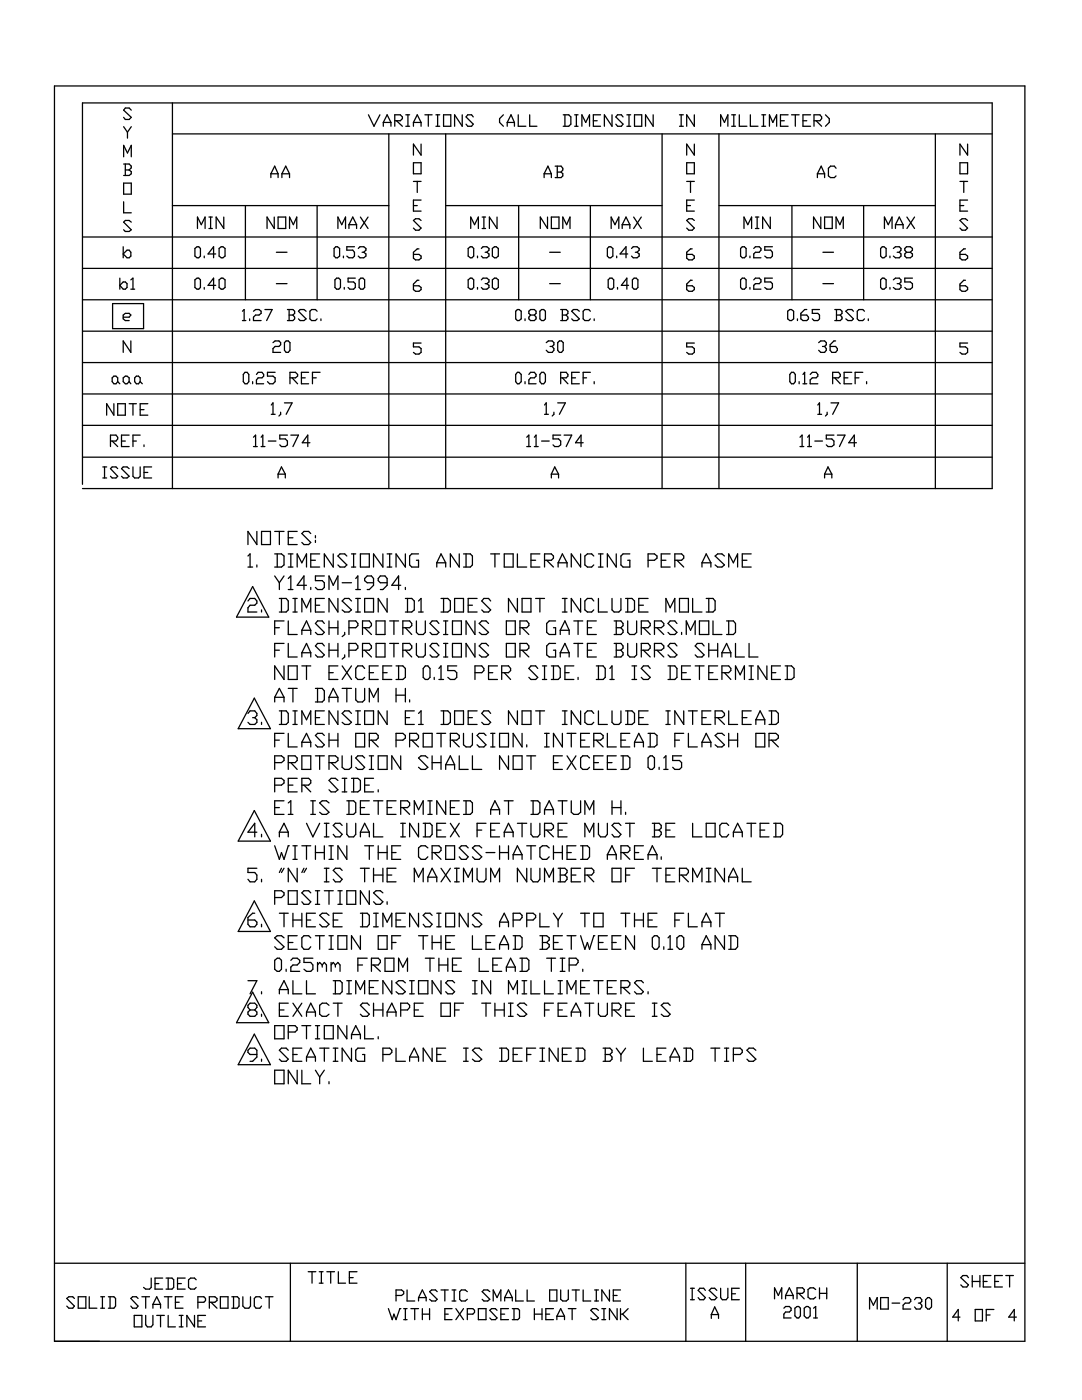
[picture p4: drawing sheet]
<svg xmlns="http://www.w3.org/2000/svg" width="216mm" height="279mm" viewBox="0 0 216 279" stroke-linecap="round" stroke-linejoin="round" font-family="sans-serif">
<g fill="none" stroke="#000" stroke-width=".25">
<path d="M10.9 17.2h193.6v250.5h-193.6zM24.7 25.3l.7 1.1M24.7 31.3v-2.3l.7 1.5 .8-1.5v2.3M24.7 36.5h1.5v2.2h-1.5zM24.7 32.7h1.1l.4 .5v.3l-.4 .4M25 32.7v2.3M25 33.9h.8M25.4 26.4v1.2M25.8 33.9l.4 .4v.4l-.4 .3h-1.1M26.2 22l-.4-.4h-.8l-.3 .4 1.5 1.4-.4 .4h-.8l-.3-.4M26.2 25.3l-.8 1.1M34.4 26.7h163.6"/>
<path d="M34.4 20.5v77M54 34.7v.7M54 34.7l.8-1.5 .7 1.5M54 34.7h1.5M55.5 34.7v.7M56.3 34.7h1.5M56.3 34.7v.7M56.3 34.7l.7-1.5 .8 1.5M57.8 34.7v.7M73.5 22.9l1.1 2.3 1.2-2.3M76.5 24.4v.8M76.5 24.4l.7-1.5 .8 1.5"/>
<path d="M76.5 24.4h1.5M77.6 26.7v70.8M78 24.4v.8M78.8 24.1h1.1l.4-.4v-.4l-.4-.4h-1.1v2.3M79.1 24.1l1.2 1.1M81 22.9h.7M81 25.2h.7M81.4 22.9v2.3M82.5 24.4h1.5M82.5 24.4v.8M82.5 32.5h1.5v2.2h-1.5zM82.5 24.4l.8-1.5 .7 1.5"/>
<path d="M82.5 36.2h1.5M83.3 36.2v2.2M84 28.8v2.2l-1.5-2.2v2.2M84 39.9h-1.5v2.2h1.5M84 24.4v.8M84.8 22.9h1.4M85.5 22.9v2.3M87 22.9h.7M87 25.2h.7M87.3 22.9v2.3M88.5 22.9h1.4v2.3h-1.4zM88.9 26.7v70.8"/>
<path d="M92.2 22.9v2.3l-1.5-2.3v2.3M94.4 23.3l-.3-.4h-.8l-.3 .4 1.4 1.5-.3 .4h-.8l-.3-.4M100.4 22.9l-.7 .8v.7l.7 .8M101.2 24.4h1.4M101.2 24.4v.8M101.2 24.4l.8-1.5 .6 1.5M102.6 24.4v.8M103.4 22.9v2.3h1.5M105.7 22.9v2.3h1.4M108.6 34.7h1.4M108.6 34.7v.7M108.6 34.7l.7-1.5 .7 1.5"/>
<path d="M110 34.7v.7M110.8 33.2h1.2l.3 .4v.3l-.3 .4M111.2 34.3h.8M111.2 33.2v2.2M112 34.3l.3 .4v.4l-.3 .3h-1.2M112.4 22.9h1.1l.4 .4v1.5l-.4 .4h-1.1M112.7 22.9v2.3M114.7 22.9h.6M114.7 25.2h.6M115 22.9v2.3M116.1 25.2v-2.3l.8 1.5 .7-1.5v2.3M118.4 24.1h.8"/>
<path d="M119.8 22.9h-1.4v2.3h1.4M122.1 22.9v2.3l-1.5-2.3v2.3M124.3 23.3l-.3-.4h-.8l-.3 .4 1.4 1.5-.3 .4h-.8l-.3-.4M125.1 22.9h.7M125.1 25.2h.7M125.5 22.9v2.3M126.6 22.9h1.4v2.3h-1.4zM130.3 22.9v2.3l-1.5-2.3v2.3M132.1 26.7v70.8M135.6 22.9h.7M135.6 25.2h.7M135.9 22.9v2.3"/>
<path d="M137 32.5h1.5v2.2h-1.5zM137 36.2h1.5M137.8 36.2v2.2M138.5 22.9v2.3l-1.5-2.3v2.3M138.5 28.8v2.2l-1.5-2.2v2.2M138.5 39.9h-1.5v2.2h1.5M143.5 26.7v70.8M143.8 25.2v-2.3l.8 1.5 .6-1.5v2.3M146 22.9h.8M146 25.2h.8M146.4 22.9v2.3M147.5 22.9v2.3h1.5"/>
<path d="M149.7 22.9v2.3h1.5M152 22.9h.8M152 25.2h.8M152.3 22.9v2.3M153.5 25.2v-2.3l.7 1.5 .8-1.5v2.3M155.7 24.1h.8M157.3 22.9h-1.6v2.3h1.6M157.9 22.9h1.6M158.7 22.9v2.3M160.2 24.1h.8M161.7 22.9h-1.5v2.3h1.5M162.4 24.1h1.2l.3-.4v-.4l-.3-.4h-1.2v2.3"/>
<path d="M162.8 24.1l1.1 1.1M163.1 34.7h1.4M163.1 34.7v.7M163.1 34.7l.8-1.5 .6 1.5M164.5 34.7v.7M164.7 22.9l.8 .8v.7l-.8 .8M166.8 33.6l-.3-.4h-.8l-.4 .4v1.5l.4 .3h.8l.3-.3M186.6 26.7v70.8M191.5 32.5h1.6v2.2h-1.6zM191.5 36.2h1.6M192.3 36.2v2.2M193.1 39.9h-1.6v2.2h1.6"/>
<path d="M193.1 28.8v2.2l-1.6-2.2v2.2M16.5 53.6h181.5M16.5 59.8h181.5M16.5 47.3h181.5M23.9 55.5v2.2M24.6 49.2v2.2M24.6 56.3h.4l.3 .3v.8l-.3 .3h-.4l-.7-.8zM24.7 40.3v2.2h1.5M25.3 49.9h.5l.3 .4v.8l-.3 .3h-.5l-.7-.7zM26.1 55.8l.4-.3v2.2M26.1 57.7h.8M26.2 44.3l-.4-.3h-.8l-.3 .3 1.5 1.6-.4 .3h-.8l-.3-.3"/>
<path d="M34.4 41h43.2M38.9 49.6l.4-.4h.4l.3 .4v1.5l-.3 .3h-.4l-.4-.3zM38.9 55.8l.4-.3h.4l.3 .3v1.6l-.3 .3h-.4l-.4-.3zM39.4 45.6v-2.3l.8 1.5 .7-1.5v2.3M40.8 51.1v.3M40.8 57.4v.3M41.7 43.3h.7M41.7 45.6h.7M42 43.3v2.3M43 56.9h-1.5l1.1-1.4v2.2M43 50.7h-1.5l1.1-1.5v2.2M43.7 49.6l.4-.4h.4l.4 .4v1.5l-.4 .3h-.4l-.4-.3z"/>
<path d="M43.7 55.8l.4-.3h.4l.4 .3v1.6l-.4 .3h-.4l-.4-.3zM44.7 43.3v2.3l-1.6-2.3v2.3M49 41v18.8M54.7 43.3v2.3l-1.4-2.3v2.3M55.1 56.6h2.2M55.1 50.3h2.2M55.5 43.3h1.5v2.3h-1.5zM57.8 45.6v-2.3l.7 1.5 .7-1.5v2.3M63.3 41v18.8M67 49.2h.3l.5 .4v1.5l-.5 .3h-.3l-.3-.3v-1.5zM67.2 55.5h.4l.3 .3v1.6l-.3 .3h-.4l-.4-.3v-1.6zM67.4 45.6v-2.3l.8 1.5 .8-1.5v2.3"/>
<path d="M68.5 51.1v.3M68.7 57.4v.3M69.6 44.8v.8M69.6 44.8l.8-1.5 .8 1.5M69.6 44.8h1.6M70.7 49.2h-1.5v.7h1.2l.3 .4v.8l-.3 .3h-.8l-.4-.3M70.9 55.5h-1.4v.8h1.1l.3 .3v.8l-.3 .3h-.8l-.3-.3M71.2 44.8v.8M71.5 49.6l.3-.4h.8l.4 .4v.3l-.4 .4M71.9 43.3l1.5 2.3M72 55.5h.4l.4 .3v1.6l-.4 .3h-.4l-.3-.3v-1.6zM72.3 50.3h.3"/>
<path d="M72.6 50.3l.4 .4v.4l-.4 .3h-.8l-.3-.3M73.4 43.3l-1.5 2.3M82.5 41h.8M83.6 49.7h-.3l-.8 .6v1.2l.4 .4h.7l.4-.4v-.4l-.4-.3h-1.1M83.6 55.9h-.3l-.8 .8v1.1l.4 .3h.7l.4-.3v-.4l-.4-.4h-1.1M84 44l-.4-.3h-.7l-.4 .3 1.5 1.5-.4 .4h-.7l-.4-.4M88.9 41h43.2M93.4 49.6l.4-.4h.4l.3 .4v1.5l-.3 .3h-.4l-.4-.3zM93.4 55.8l.4-.3h.4l.3 .3v1.6l-.3 .3h-.4l-.4-.3zM93.9 45.6v-2.3l.8 1.5 .8-1.5v2.3M95.3 51.1v.3M95.3 57.4v.3"/>
<path d="M96 55.8l.4-.3h.7l.5 .3v.5l-.5 .3M96 49.6l.4-.4h.7l.5 .4v.3l-.5 .4M96.2 43.3h.7M96.2 45.6h.7M96.6 43.3v2.3M96.8 56.6h.3M96.8 50.3h.3M97.1 56.6l.5 .3v.5l-.5 .3h-.7l-.4-.3M97.1 50.3l.5 .4v.4l-.5 .3h-.7l-.4-.3M98.2 49.6l.5-.4h.3l.4 .4v1.5l-.4 .3h-.3l-.5-.3zM98.2 55.8l.5-.3h.3l.4 .3v1.6l-.4 .3h-.3l-.5-.3zM99.2 43.3v2.3l-1.5-2.3v2.3"/>
<path d="M103.5 41v18.8M109.3 43.3v2.3l-1.5-2.3v2.3M109.7 56.6h2.1M109.7 50.3h2.1M110 43.3h1.5v2.3h-1.5zM112.3 45.6v-2.3l.8 1.5 .6-1.5v2.3M117.8 41v18.8M121.5 49.2h.4l.4 .4v1.5l-.4 .3h-.4l-.3-.3v-1.5zM121.7 55.5h.4l.4 .3v1.6l-.4 .3h-.4l-.3-.3v-1.6zM122 45.6v-2.3l.7 1.5 .8-1.5v2.3M123.1 51.1v.3M123.2 57.4v.3"/>
<path d="M124.2 44.8h1.5M124.2 44.8v.8M124.2 44.8l.7-1.5 .8 1.5M125.3 50.7h-1.6l1.2-1.5v2.2M125.4 56.9h-1.4l1.1-1.4v2.2M125.7 44.8v.8M126 49.6l.4-.4h.7l.4 .4v.3l-.4 .4M126.4 43.3l1.6 2.3M126.5 55.5h.4l.4 .3v1.6l-.4 .3h-.4l-.3-.3v-1.6zM126.8 50.3h.3M127.1 50.3l.4 .4v.4l-.4 .3h-.7l-.4-.3M128 43.3l-1.6 2.3"/>
<path d="M137 41h.8M138.1 49.7h-.3l-.8 .6v1.2l.4 .4h.7l.4-.4v-.4l-.4-.3h-1.1M138.1 55.9h-.3l-.8 .8v1.1l.4 .3h.7l.4-.3v-.4l-.4-.4h-1.1M138.5 44l-.4-.3h-.7l-.4 .3 1.5 1.5-.4 .4h-.7l-.4-.4M143.5 41h43.1M147.8 49.6l.3-.4h.4l.4 .4v1.5l-.4 .3h-.4l-.3-.3zM147.8 55.8l.3-.3h.4l.4 .3v1.6l-.4 .3h-.4l-.3-.3zM148.5 45.6v-2.3l.7 1.5 .8-1.5v2.3M149.6 51.1v.3M149.6 57.4v.3M150.4 49.6l.3-.4h.8l.3 .4v.3l-.3 .4h-.8l-.3 .4v.7h1.4M150.4 55.8l.3-.3h.8l.3 .3v.5l-.3 .3h-.8l-.3 .3v.8h1.4"/>
<path d="M150.7 43.3h.7M150.7 45.6h.7M151.1 43.3v2.3M153.7 43.3v2.3l-1.5-2.3v2.3M154.1 49.2h-1.5v.7h1.2l.3 .4v.8l-.3 .3h-.8l-.4-.3M154.1 55.5h-1.5v.8h1.2l.3 .3v.8l-.3 .3h-.8l-.4-.3M158 41v18.8M163.8 43.3v2.3l-1.5-2.3v2.3M164.2 56.6h2.1M164.2 50.3h2.1M164.5 43.3h1.6v2.3h-1.6zM166.8 45.6v-2.3l.8 1.5 .7-1.5v2.3"/>
<path d="M172.3 41v18.8M176.1 49.2h.3l.4 .4v1.5l-.4 .3h-.3l-.4-.3v-1.5zM176.1 55.5h.3l.4 .3v1.6l-.4 .3h-.3l-.4-.3v-1.6zM176.5 45.6v-2.3l.7 1.5 .8-1.5v2.3M177.6 51.1v.3M177.6 57.4v.3M178.3 55.8l.4-.3h.7l.4 .3v.5l-.4 .3M178.3 49.6l.4-.4h.7l.4 .4v.3l-.4 .4M178.7 44.8h1.5M178.7 44.8v.8M178.7 44.8l.7-1.5 .8 1.5M179 56.6h.4"/>
<path d="M179 50.3h.4M179.4 50.3l.4 .4v.4l-.4 .3h-.7l-.4-.3M179.4 56.6l.4 .3v.5l-.4 .3h-.7l-.4-.3M180.2 44.8v.8M180.9 50.3l-.4 .4v.4l.4 .3h.7l.5-.3v-.4l-.5-.4M180.9 50.3l-.4-.4v-.3l.4-.4h.7l.5 .4v.3l-.5 .4M180.9 50.3h.7M181 43.3l1.5 2.3M182.1 55.5h-1.6v.8h1.1l.5 .3v.8l-.5 .3h-.7l-.4-.3M182.5 43.3l-1.5 2.3M191.5 41h.8M192.6 49.7h-.3l-.8 .6v1.2l.5 .4h.6l.5-.4v-.4l-.5-.3h-1.1"/>
<path d="M192.6 55.9h-.3l-.8 .8v1.1l.5 .3h.6l.5-.3v-.4l-.5-.4h-1.1M193.1 44l-.5-.3h-.6l-.5 .3 1.6 1.5-.5 .4h-.6l-.5-.4M16.5 78.6h181.5M16.5 72.4h181.5M16.5 66.1h181.5M22.5 60.6h6.1v5h-6.1zM22.7 75.1h.4l.4 .3v.8l-.4 .4h-.4l-.3-.4v-.8zM23.5 76.2l.4 .4M24.6 75.4l.4-.3h.3l.5 .3v.8l-.5 .4h-.3l-.4-.4zM24.6 63.3h1.2l.3-.4-.3-.4h-.8l-.4 .4v.7l.4 .4h.8M25.8 76.2l.3 .4M26.1 68v2.3l-1.5-2.3v2.3"/>
<path d="M27.2 75.1h.4l.4 .3v.8l-.4 .4h-.4l-.3-.4v-.8zM28 76.2l.4 .4M48.4 64h.7M48.4 62.1l.3-.3v2.2M48.9 74.3h.4l.3 .4v1.5l-.3 .4h-.4l-.4-.4v-1.5zM49.8 63.6v.4M50.4 76.2v.4M50.6 62.1l.4-.3h.7l.4 .3v.4l-.4 .4h-.7l-.4 .4v.7h1.5M51.2 74.7l.3-.4h.8l.3 .4v.4l-.3 .3h-.8l-.3 .4v.8h1.4M52.9 61.8h1.4l-1.1 2.2M54.5 68.4l.4-.4h.8l.3 .4v.4l-.3 .3h-.8l-.4 .5v.7h1.5M54.9 74.3h-1.5v.8h1.1l.4 .3v.8l-.4 .4h-.7l-.4-.4"/>
<path d="M56.8 68.4l.3-.4h.4l.4 .4v1.5l-.4 .4h-.4l-.3-.4zM57.4 61.8h1.1l.3 .3v.4l-.3 .4M57.7 62.9h.8M57.7 61.8v2.2M57.9 75.4h1.1l.4-.3v-.4l-.4-.4h-1.1v2.3M58.3 75.4l1.1 1.2M58.5 62.9l.3 .4v.3l-.3 .4h-1.1M60.1 75.4h.8M61.1 62.1l-.4-.3h-.8l-.3 .3 1.5 1.5-.4 .4h-.8l-.3-.4M61.6 74.3h-1.5v2.3h1.5M62.3 75.4h.8M63.3 62.1l-.4-.3h-.7l-.4 .3v1.5l.4 .4h.7l.4-.4"/>
<path d="M63.9 74.3h-1.6v2.3M64 63.6v.4M84 68.5h-1.5v.7h1.1l.4 .4v.7l-.4 .4h-.7l-.4-.4M102.9 62.1l.3-.3h.4l.4 .3v1.5l-.4 .4h-.4l-.3-.4zM103.2 74.3h.4l.4 .4v1.5l-.4 .4h-.4l-.3-.4v-1.5zM104.8 63.6v.4M104.8 76.2v.4M105.5 74.7l.4-.4h.7l.4 .4v.4l-.4 .3h-.7l-.4 .4v.8h1.5M105.9 62.9l-.4-.4v-.4l.4-.3h.7l.4 .3v.4l-.4 .4M105.9 62.9l-.4 .4v.3l.4 .4h.7l.4-.4v-.3l-.4-.4M105.9 62.9h.7M107.7 62.1l.4-.3h.4l.3 .3v1.5l-.3 .4h-.4l-.4-.4z"/>
<path d="M108.1 74.3h.4l.3 .4v1.5l-.3 .4h-.4l-.4-.4v-1.5zM109 68.4l.4-.4h.8l.3 .4v.4l-.3 .3M109.8 69.1h.4M110.2 69.1l.3 .5v.3l-.3 .4h-.8l-.4-.4M111.3 68.4l.3-.4h.4l.4 .4v1.5l-.4 .4h-.4l-.3-.4zM111.9 75.4h1.1l.3-.3v-.4l-.3-.4h-1.1v2.3M111.9 61.8h1.1l.3 .3v.4l-.3 .4M112.2 75.4l1.1 1.2M112.2 62.9h.8M112.2 61.8v2.2M113 62.9l.3 .4v.3l-.3 .4h-1.1M114.1 75.4h.7"/>
<path d="M115.6 74.3h-1.5v2.3h1.5M115.6 62.1l-.4-.3h-.8l-.3 .3 1.5 1.5-.4 .4h-.8l-.3-.4M116.4 75.4h.6M117.8 74.3h-1.4v2.3M117.8 62.1l-.3-.3h-.8l-.3 .3v1.5l.3 .4h.8l.3-.4M118.6 63.6v.4M118.6 76.2v.4M138.5 68.5h-1.5v.7h1.1l.4 .4v.7l-.4 .4h-.7l-.4-.4M157.2 62.1l.4-.3h.3l.5 .3v1.5l-.5 .4h-.3l-.4-.4zM157.9 74.3h.5l.3 .4v1.5l-.3 .4h-.5l-.3-.4v-1.5zM159.1 63.6v.4M159.5 76.2v.4"/>
<path d="M160.2 76.6h.8M160.2 74.7l.4-.4v2.3M161 61.8h-.4l-.8 .7v1.1l.4 .4h.8l.3-.4v-.3l-.3-.4h-1.2M161.7 74.7l.4-.4h.7l.4 .4v.4l-.4 .3h-.7l-.4 .4v.8h1.5M163.4 68.4l.4-.4h.7l.4 .4v.4l-.4 .3M163.5 61.8h-1.4v.7h1.1l.3 .4v.7l-.3 .4h-.8l-.3-.4M164.1 69.1h.4M164.5 69.1l.4 .5v.3l-.4 .4h-.7l-.4-.4M166.1 75.4h1.2l.4-.3v-.4l-.4-.4h-1.2v2.3M166.6 61.8h1.1l.3 .3v.4l-.3 .4M166.6 75.4l1.1 1.2M166.7 68h-.3l-.8 .8v1.1l.4 .4h.7l.4-.4v-.3l-.4-.5h-1.1"/>
<path d="M166.9 62.9h.8M166.9 61.8v2.2M167.7 62.9l.3 .4v.3l-.3 .4h-1.1M168.4 75.4h.8M170 74.3h-1.6v2.3h1.6M170.3 62.1l-.3-.3h-.8l-.4 .3 1.5 1.5-.3 .4h-.8l-.4-.4M170.6 75.4h.8M172.2 74.3h-1.6v2.3M172.5 62.1l-.3-.3h-.8l-.3 .3v1.5l.3 .4h.8l.3-.4M172.9 76.2v.4M173.3 63.6v.4M193.1 68.5h-1.6v.7h1.1l.5 .4v.7l-.5 .4h-.6l-.5-.4"/>
<path d="M16.5 96.7v-76.2h181.5v77h-181.5M16.5 91.2h181.5M16.5 84.9h181.5M20.5 93.2h.8M20.5 95.4h.8M20.9 93.2v2.2M22 88h1.1l.4-.4v-.3l-.4-.5h-1.1v2.3M22.4 88l1.1 1.1M22.7 80.6v2.3l-1.4-2.3v2.3M23.5 93.5l-.4-.3h-.7l-.4 .3 1.5 1.5-.4 .4h-.7l-.4-.4M23.5 80.6h1.5v2.3h-1.5zM24.2 88h.8"/>
<path d="M25.8 93.5l-.5-.3h-.7l-.4 .3 1.6 1.5-.5 .4h-.7l-.4-.4M25.8 86.8h-1.6v2.3h1.6M25.8 80.6h1.4M26.5 93.2v1.8l.4 .4h.7l.4-.4v-1.8M26.5 80.6v2.3M26.5 88h.7M28 86.8h-1.5v2.3M28 81.8h.7M28.7 88.8v.3M28.7 94.3h.8M29.5 80.6h-1.5v2.3h1.5M30.3 93.2h-1.6v2.2h1.6"/>
<path d="M50.6 89.1h.7M50.6 87.3l.4-.5v2.3M52.1 89.1h.8M52.1 87.3l.3-.5v2.3M53.5 88h1.6M54.1 80.8l.4-.4v2.3M54.1 82.7h.8M55.5 94.6v.8M55.5 94.6l.7-1.4 .7 1.4M55.5 94.6h1.4M56 82.3v.4l-.3 .3M56.8 80.4h1.5l-1.2 2.3"/>
<path d="M56.9 94.6v.8M57.4 86.8h-1.6v.8h1.1l.5 .4v.8l-.5 .3h-.7l-.4-.3M58 86.8h1.6l-1.1 2.3M61.8 88.4h-1.5l1.1-1.6v2.3M105.1 87.3l.4-.5v2.3M105.1 89.1h.8M106.6 87.3l.4-.5v2.3M106.6 89.1h.8M108.1 88h1.5M108.7 82.7h.7M108.7 80.8l.3-.4v2.3M110 94.6v.8"/>
<path d="M110 94.6h1.5M110 94.6l.7-1.4 .8 1.4M110.5 82.3v.4l-.3 .3M111.3 80.4h1.5l-1.2 2.3M111.5 94.6v.8M111.9 86.8h-1.5v.8h1.1l.4 .4v.8l-.4 .3h-.8l-.3-.3M112.6 86.8h1.5l-1.1 2.3M116.4 88.4h-1.6l1.1-1.6v2.3M159.6 89.1h.8M159.6 87.3l.5-.5v2.3M161.2 89.1h.7M161.2 87.3l.3-.5v2.3"/>
<path d="M162.6 88h1.5M163.2 80.8l.3-.4v2.3M163.2 82.7h.7M164.5 94.6v.8M164.5 94.6h1.5M164.5 94.6l.7-1.4 .8 1.4M165 82.3v.4l-.3 .3M165.8 80.4h1.5l-1.2 2.3M166 94.6v.8M166.4 86.8h-1.5v.8h1.1l.4 .4v.8l-.4 .3h-.8l-.3-.3M167.1 86.8h1.5l-1.1 2.3M170.9 88.4h-1.5l1.1-1.6v2.3"/>
<path d="M49.5 119.9l.4-.5h.9l.5 .5v.5l-.5 .4h-.9l-.4 .5v.8h1.8M49.5 111l.4-.5v2.7M49.5 113.2h.9M50.4 117.1l3.2 6.1h-6.4zM51.3 106.1v2.6l-1.8-2.6v2.6M51.3 112.7v.5M52.2 106.1h1.8v2.6h-1.8zM54.8 106.1h1.9M54.8 110.5h1.4l.5 .5v1.7l-.5 .5h-1.4M54.8 114.9l.9 1.4M55.3 110.5v2.7M55.7 106.1v2.6"/>
<path d="M55.7 116.3v1.4M55.7 119.4h1.4l.4 .5v1.8l-.4 .4h-1.4M56.2 119.4v2.7M56.7 114.9l-1 1.4M57.5 107.3h1M57.5 113.2h1M57.5 110.5h1M57.5 115.5l.5-.6v2.8M57.5 117.7h1M58 110.5v2.7M58.5 119.4h.8M58.9 119.4v2.7"/>
<path d="M59.3 106.1h-1.8v2.6h1.8M59.3 113.2v-2.7l.9 1.8 1-1.8v2.7M61.2 116.8h-1.9l1.4-1.9v2.8M62 106.5l-.4-.4h-.9l-.5 .4 1.8 1.8-.4 .4h-.9l-.5-.4M62 117.2v.5M62 111.8h.9M62.9 106.9v.4M62.9 107.8v.5M63.8 110.5h-1.8v2.7h1.8M64.7 114.9h-1.8v1h1.4l.4 .4v.9l-.4 .5h-.9l-.5-.5M64.7 119.4h-1.8v2.7h1.8M65.6 117.7v-2.8l.9 1.9 .9-1.9v2.8"/>
<path d="M66.5 110.5v2.7l-1.8-2.7v2.7M67.4 119.4v2.7l-1.8-2.7v2.7M68.3 116.3h1.8M69.2 111l-.4-.5h-1l-.4 .5 1.8 1.7-.4 .5h-1l-.4-.5M70.1 113.2h.9M70.1 110.5h.9M70.1 119.9l-.5-.5h-.8l-.5 .5 1.8 1.8-.5 .4h-.8l-.5-.4M70.6 110.5v2.7M71 117.7h.9M71 115.5l.4-.6v2.8M71 119.4h.9M71.4 119.4v2.7"/>
<path d="M71.9 110.5h1.8v2.7h-1.8zM72.8 119.4h1.7v2.7h-1.7zM74.5 116.3h-1.2l-.5-.4v-.4l.5-.6h.8l.4 .6v1.3l-.8 .9h-.4M76.4 110.5v2.7l-1.9-2.7v2.7M77.2 113.2h1M77.2 110.5h1M77.2 116.3h-1.3l-.4-.4v-.4l.4-.6h.9l.4 .6v1.3l-.8 .9h-.5M77.2 119.4v2.7l-1.7-2.7v2.7M77.8 110.5v2.7M80 116.8h-1.8l1.3-1.9v2.8M80.9 110.5v2.7l-1.9-2.7v2.7M80.9 117.2v.5"/>
<path d="M80.9 119.4h1.3l.5 .5v1.8l-.5 .4h-1.3M81.3 119.4v2.7M83.5 119.9l.5-.5v2.7M83.5 110.5h-1.3l-.5 .5v1.7l.5 .5h1.3v-1.4h-.4M87.2 112.3v.9M87.2 112.3l.8-1.8 .9 1.8M87.2 112.3h1.7M88 119.4h1.4l.5 .5v1.8l-.5 .4h-1.4M88.5 119.4v2.7M88.9 112.3v.9M90.7 119.4h1.8v2.7h-1.8zM91.6 110.5v2.7l-1.7-2.7v2.7"/>
<path d="M92.5 110.5h1.3l.5 .5v1.7l-.5 .5h-1.3M93 110.5v2.7M95.2 119.4h-1.8v2.7h1.8M97.9 110.5h1.8M97.9 119.9l-.4-.5h-.9l-.5 .5 1.8 1.8-.4 .4h-.9l-.5-.4M98.8 110.5v2.7M100.6 110.5h1.8v2.7h-1.8zM103.2 110.5v2.7h1.9M103.2 119.4v2.7l-1.7-2.7v2.7M104.2 119.4h1.7v2.7h-1.7zM105.9 111.8h1M106.9 119.4h1.8"/>
<path d="M107.7 119.4v2.7M107.7 110.5h-1.8v2.7h1.8M108.7 111.8h1.3l.4-.4v-.4l-.4-.5h-1.3v2.7M109.1 111.8l1.3 1.4M111.4 112.3h1.7M111.4 112.3v.9M111.4 112.3l.8-1.8 .9 1.8M112.2 119.4h.9M112.7 119.4v2.7M113.1 112.3v.9M115.9 110.5v2.7l-1.9-2.7v2.7M115.9 119.4v2.7l-1.9-2.7v2.7"/>
<path d="M118.5 111l-.4-.5h-.9l-.5 .5v1.7l.5 .5h.9l.4-.5M118.5 119.9l-.4-.5h-.9l-.5 .5v1.8l.5 .4h.9l.4-.4M119.4 113.2h.9M119.4 110.5h.9M119.4 119.4v2.7h1.8M119.8 110.5v2.7M122.1 119.4v2.3l.4 .4h1l.4-.4v-2.3M123 110.5v2.7l-1.8-2.7v2.7M124.8 119.4h1.3l.5 .5v1.8l-.5 .4h-1.3M125.3 119.4v2.7M125.7 110.5h-1.4l-.4 .5v1.7l.4 .5h1.4v-1.4h-.4M129.3 111.8h1.3l.5-.4v-.4l-.5-.5h-1.3v2.7"/>
<path d="M129.3 119.4h-1.8v2.7h1.8M131.9 111.8h1M133.7 110.5h-1.8v2.7h1.8M134.7 111.8h1.3l.4-.4v-.4l-.4-.5h-1.3v2.7M135.1 111.8l1.3 1.4M135.6 119.4h1.8v2.7h-1.8zM138.2 119.4v2.7h1.9M140.1 112.3h1.7M140.1 112.3v.9M140.1 112.3l.8-1.8 .9 1.8M140.9 119.4h1.4l.4 .5v1.8l-.4 .4h-1.4M141.4 119.4v2.7"/>
<path d="M141.8 112.3v.9M144.6 111l-.6-.5h-.8l-.5 .5 1.9 1.7-.6 .5h-.8l-.5-.5M145.4 113.2v-2.7l.9 1.8 .9-1.8v2.7M148.1 111.8h.9M149.9 110.5h-1.8v2.7h1.8M50.7 139.3l3.3 6.1h-6.5zM52.2 121.7v.4M54.8 139.2v.9M54.8 125.3h.9M54.8 129.8h.9M54.8 139.2l.9-1.8 1 1.8M54.8 139.2h1.9"/>
<path d="M56.7 132.9v2.7l-1.9-2.7v2.7M56.7 139.2v.9M56.7 123.9h-1.9v2.7M56.7 128.4h-1.9v2.7M57.5 123.9v2.7h1.8M57.5 128.4v2.7h1.8M57.5 132.9h1.8v2.7h-1.8zM57.5 137.4h1.8M58.5 122.1h.8M58.5 137.4v2.7M60.2 122.1v-2.7l1 1.9 .8-1.9v2.7M60.2 125.8v.8"/>
<path d="M60.2 130.3v.8M60.2 125.8l1-1.9 .8 1.9M60.2 125.8h1.8M60.2 130.3l1-1.9 .8 1.9M60.2 130.3h1.8M60.2 132.9h1.8M61.2 132.9v2.7M62 125.8v.8M62 130.3v.8M62.9 137.4h1.4l.4 .5v1.8l-.4 .4h-1.4M62.9 120.8h.9M63.4 137.4v2.7"/>
<path d="M64.7 124.4l-.4-.5h-.9l-.5 .5 1.8 1.8-.4 .4h-.9l-.5-.4M64.7 128.9l-.4-.5h-.9l-.5 .5 1.8 1.8-.4 .4h-.9l-.5-.4M65.6 123.9v2.7M65.6 128.4v2.7M65.6 139.2v.9M65.6 125.3h1.8M65.6 129.8h1.8M65.6 134.2h.9M65.6 139.2h1.8M65.6 139.2l.9-1.8 .9 1.8M67.4 123.9v2.7M67.4 128.4v2.7"/>
<path d="M67.4 139.2v.9M67.4 132.9h-1.8v2.7h1.8M68.3 132.9l1.8 2.7M68.3 137.4h1.8M68.8 126.2v.4l-.5 .5M68.8 130.7v.4l-.5 .4M69.2 137.4v2.7M69.6 125.3h1.4l.4-.4v-.5l-.4-.5h-1.4v2.7M69.6 129.8h1.4l.4-.5v-.4l-.4-.5h-1.4v2.7M70.1 132.9l-1.8 2.7M71 137.4v2.3l.4 .4h.9l.5-.4v-2.3M71 122.1h.9"/>
<path d="M72.3 129.8h1.4l.4-.5v-.4l-.4-.5h-1.4v2.7M72.3 125.3h1.4l.4-.4v-.5l-.4-.5h-1.4v2.7M72.8 125.3l1.3 1.3M72.8 129.8l1.3 1.3M72.8 133.4l-.5-.5h-.9l-.4 .5v1.8l.4 .4h.9l.5-.4M73.7 134.2h.8M75 123.9h1.8v2.7h-1.8zM75 128.4h1.8v2.7h-1.8zM75.5 132.9h-1.8v2.7h1.8M76.4 134.2h.8M77.8 123.9h1.7M77.8 128.4h1.7"/>
<path d="M78.2 132.9h-1.8v2.7h1.8M78.6 123.9v2.7M78.6 128.4v2.7M79 132.9h1.4l.5 .5v1.8l-.5 .4h-1.4M79 137.4v2.7M79 138.7h1.9M79.5 132.9v2.7M80.4 129.8h1.3l.5-.5v-.4l-.5-.5h-1.3v2.7M80.4 125.3h1.3l.5-.4v-.5l-.5-.5h-1.3v2.7M80.9 137.4v2.7M80.9 125.3l1.3 1.3M80.9 129.8l1.3 1.3"/>
<path d="M81.7 139.7v.4M83.1 123.9v2.3l.4 .4h.9l.5-.4v-2.3M83.1 128.4v2.3l.4 .4h.9l.5-.4v-2.3M83.5 122.1h.9M84.9 132.9h.5l.4 .5v1.8l-.4 .4h-.5l-.5-.4v-1.8zM86.6 135.2v.4M87.6 124.4l-.4-.5h-1l-.4 .5 1.8 1.8-.4 .4h-1l-.4-.4M87.6 128.9l-.4-.5h-1l-.4 .5 1.8 1.8-.4 .4h-1l-.4-.4M87.6 135.6h.9M87.6 133.4l.4-.5v2.7M88.5 123.9h.9M88.5 126.6h.9"/>
<path d="M88.5 128.4h.9M88.5 131.1h.9M88.9 123.9v2.7M88.9 128.4v2.7M90.3 123.9h1.8v2.7h-1.8zM90.3 128.4h1.8v2.7h-1.8zM91.1 132.9h-1.7v.9h1.3l.4 .4v1l-.4 .4h-.8l-.5-.4M93.4 120.8h.9M94.8 134.2h1.3l.5-.4v-.4l-.5-.5h-1.3v2.7M94.8 123.9v2.7l-1.8-2.7v2.7M94.8 128.4v2.7l-1.8-2.7v2.7M97.5 124.4l-.5-.5h-.9l-.5 .5 1.9 1.8-.5 .4h-.9l-.5-.4"/>
<path d="M97.5 128.9l-.5-.5h-.9l-.5 .5 1.9 1.8-.5 .4h-.9l-.5-.4M97.5 134.2h.8M99.3 132.9h-1.8v2.7h1.8M100.1 134.2h1.4l.4-.4v-.4l-.4-.5h-1.4v2.7M100.6 134.2l1.3 1.4M101 123.9h1.8v2.7h-1.8zM101 128.4h1.8v2.7h-1.8zM103.7 125.3h1.4l.4-.4v-.5l-.4-.5h-1.4v2.7M103.7 129.8h1.4l.4-.5v-.4l-.4-.5h-1.4v2.7M104.2 129.8l1.3 1.3M104.2 125.3l1.3 1.3M107.3 133.4l-.4-.5h-1l-.4 .5 1.8 1.8-.4 .4h-1l-.4-.4"/>
<path d="M108.2 132.9h.9M108.2 135.6h.9M108.7 132.9v2.7M110 132.9h1.4l.4 .5v1.8l-.4 .4h-1.4M110.4 132.9v2.7M110.9 123.9h-1.3l-.5 .5v1.8l.5 .4h1.3v-1.3h-.5M110.9 128.4h-1.3l-.5 .5v1.8l.5 .4h1.3v-1.3h-.5M111.8 125.8h1.8M111.8 125.8v.8M111.8 130.3v.8M111.8 125.8l.9-1.9 .9 1.9M111.8 130.3h1.8"/>
<path d="M111.8 130.3l.9-1.9 .9 1.9M112.2 122.1h.9M112.7 134.2h.9M113.6 125.8v.8M113.6 130.3v.8M114.5 132.9h-1.8v2.7h1.8M114.5 123.9h1.8M114.5 128.4h1.8M115.3 123.9v2.7M115.3 128.4v2.7M115.3 135.2v.4M117.2 125.3h.9"/>
<path d="M117.2 129.8h.9M119 123.9h-1.8v2.7h1.8M119 128.4h-1.8v2.7h1.8M119 132.9h1.3l.5 .5v1.8l-.5 .4h-1.3M119.4 132.9v2.7M121.7 133.4l.4-.5v2.7M121.7 135.6h.8M122.5 123.9h1.4l.4 .5v.5l-.4 .4M122.5 128.4h1.4l.4 .5v.4l-.4 .5M123 123.9v2.7M123 128.4v2.7M123 125.3h.9"/>
<path d="M123 129.8h.9M123.9 125.3l.4 .5v.4l-.4 .4h-1.4M123.9 129.8l.4 .5v.4l-.4 .4h-1.4M125.3 123.9v2.3l.4 .4h.9l.4-.4v-2.3M125.3 128.4v2.3l.4 .4h.9l.4-.4v-2.3M126.1 132.9h.9M126.1 135.6h.9M126.6 132.9v2.7M127.5 120.8h.9M128 125.3h1.3l.4-.4v-.5l-.4-.5h-1.3v2.7M128 129.8h1.3l.4-.5v-.4l-.4-.5h-1.3v2.7M128.4 125.3l1.3 1.3"/>
<path d="M128.4 129.8l1.3 1.3M129.7 133.4l-.4-.5h-.9l-.4 .5 1.7 1.8-.4 .4h-.9l-.4-.4M130.6 125.3h1.3l.6-.4v-.5l-.6-.5h-1.3v2.7M130.6 129.8h1.3l.6-.5v-.4l-.6-.5h-1.3v2.7M131.1 129.8l1.4 1.3M131.1 125.3l1.4 1.3M132.9 122.1v-2.7l.8 1.9 1-1.9v2.7M133.3 132.9h1.4l.4 .5v1.8l-.4 .4h-1.4M133.7 132.9v2.7M135.1 124.4l-.4-.5h-1l-.4 .5 1.8 1.8-.4 .4h-1l-.4-.4M135.1 128.9l-.4-.5h-1l-.4 .5 1.8 1.8-.4 .4h-1l-.4-.4M136 126.2v.4"/>
<path d="M136 134.2h.9M136.9 126.6v-2.7l.9 1.9 .9-1.9v2.7M137.8 132.9h-1.8v2.7h1.8M138.7 132.9h1.8M139.6 123.9h1.8v2.7h-1.8zM139.6 132.9v2.7M140.5 128.9l-.4-.5h-1l-.4 .5 1.8 1.8-.4 .4h-1l-.4-.4M141.4 128.4v2.7M141.4 129.8h1.8M141.4 134.2h.9M142.3 123.9v2.7h1.7M143.2 132.9h-1.8v2.7h1.8"/>
<path d="M143.2 128.4v2.7M144 130.3h1.8M144 130.3v.8M144 134.2h1.4l.4-.4v-.4l-.4-.5h-1.4v2.7M144 130.3l1-1.9 .8 1.9M144.6 134.2l1.2 1.4M145 123.9h1.3l.5 .5v1.8l-.5 .4h-1.3M145.4 123.9v2.7M145.8 130.3v.8M146.8 128.4v2.7h1.7M146.8 135.6v-2.7l.9 1.8 .8-1.8v2.7M149.5 128.4v2.7h1.7"/>
<path d="M149.5 132.9h.8M149.5 135.6h.8M149.9 132.9v2.7M153 132.9v2.7l-1.8-2.7v2.7M154 134.2h.8M155.7 132.9h-1.7v2.7h1.7M156.7 132.9h1.2l.5 .5v1.8l-.5 .4h-1.2M157.1 132.9v2.7M49.5 142.4l.4-.5h.9l.5 .5v.4l-.5 .4M50.4 143.2h.4M50.8 143.2l.5 .4v.6l-.5 .4h-.9l-.4-.4M52.2 144.2v.4"/>
<path d="M54.8 152.2h1.4l.5-.4v-.5l-.5-.5h-1.4v2.8M54.8 156.7h1.4l.5-.4v-.5l-.5-.5h-1.4v2.7M54.8 147.7h.9M55.7 141.9h1.4l.4 .5v1.8l-.4 .4h-1.4M56.2 141.9v2.7M56.7 146.4h-1.9v2.7M56.7 159.8h-1.9v2.7h1.9M57.5 146.4v2.7h1.8M57.5 152.2h1.4l.4-.4v-.5l-.4-.5h-1.4v2.8M57.5 156.7h1M58 152.2l1.3 1.4M58.5 141.9h.8"/>
<path d="M58.5 144.6h.8M58.9 141.9v2.7M59.3 155.3h-1.8v2.7h1.8M60.2 144.6v-2.7l1 1.7 .8-1.7v2.7M60.2 150.8h1.8v2.8h-1.8zM60.2 156.7h1.4l.4-.4v-.5l-.4-.5h-1.4v2.7M60.2 148.1v1M60.2 148.1l1-1.7 .8 1.7M60.2 148.1h1.8M60.7 156.7l1.3 1.3M62 148.1v1M62 159.8h.9"/>
<path d="M62.4 159.8v2.7M62.9 143.2h.9M62.9 150.8h1.8M63.8 150.8v2.8M64.7 141.9h-1.8v2.7h1.8M64.7 146.8l-.4-.4h-.9l-.5 .4 1.8 1.8-.4 .5h-.9l-.5-.5M65.6 152.2h1.3l.5-.4v-.5l-.5-.5h-1.3v2.8M65.6 146.4v2.7M65.6 147.7h1.8M66.1 152.2l1.3 1.4M67.4 141.9v2.7l-1.8-2.7v2.7M67.4 146.4v2.7"/>
<path d="M67.4 155.8l-.5-.5h-.8l-.5 .5 1.8 1.8-.5 .4h-.8l-.5-.4M68.3 150.8v2.3l.5 .5h.8l.5-.5v-2.3M68.3 155.3h.9M68.3 158h.9M68.8 155.3v2.7M69.2 159.8h1.4l.4 .4v1.9l-.4 .4h-1.4M69.6 159.8v2.7M70.1 155.3h1.3l.5 .5v1.8l-.5 .4h-1.3M70.1 142.4l-.5-.5h-.8l-.5 .5 1.8 1.8-.5 .4h-.8l-.5-.4M70.6 155.3v2.7M71 146.4h1.8v2.7h-1.8zM71 141.9h.9"/>
<path d="M71 144.6h.9M71.4 141.9v2.7M72.8 141.9h1.7v2.7h-1.7zM72.8 151.3l-.5-.5h-.9l-.4 .5 1.8 1.8-.5 .5h-.9l-.4-.5M72.8 156.7h.9M73.7 159.8h-1.8v2.7h1.8M73.7 140.1v-2.7l.8 1.8 1-1.8v2.7M73.7 147.7h1.3l.5-.4v-.5l-.5-.4h-1.3v2.7M73.7 150.8h.8M73.7 153.6h.8M74.1 150.8v2.8M74.1 147.7l1.4 1.4"/>
<path d="M74.5 155.3h-1.7v2.7h1.7M74.5 159.8h1.9M75.5 150.8h1.7v2.8h-1.7zM75.5 157.6v.4M75.5 159.8v2.7M77.2 141.9v2.7l-1.7-2.7v2.7M79 147.7h1.4l.5-.4v-.5l-.5-.4h-1.4v2.7M79 159.8h-1.8v2.7h1.8M80 150.8v2.8l-1.8-2.8v2.8M80.9 143.2h.8M81.7 147.7h1.4l.4-.4v-.5l-.4-.4h-1.4v2.7M82.2 147.7l1.3 1.4"/>
<path d="M82.7 141.9h-1.8v2.7h1.8M83.5 142.4l.5-.5v2.7M83.5 144.6h.9M84.4 146.4h1.8v2.7h-1.8zM85.4 151.3l-.5-.5h-.9l-.5 .5 1.9 1.8-.5 .5h-.9l-.5-.5M85.4 159.8h.8M85.8 159.8v2.7M86.2 150.8v2.8M86.2 152.2h1.8M87.2 146.4h1.7M88 141.9h1.4l.5 .5v1.8l-.5 .4h-1.4M88 146.4v2.7"/>
<path d="M88 150.8v2.8M88.5 141.9v2.7M88.9 152.6v1M88.9 159.8v2.7l-1.7-2.7v2.7M88.9 152.6l1-1.8 .8 1.8M88.9 152.6h1.8M89.9 147.7h1.2l.5-.4v-.5l-.5-.4h-1.2v2.7M90.3 147.7l1.3 1.4M90.7 141.9h1.8v2.7h-1.8zM90.7 152.6v1M91.6 159.8h-1.7v2.7h1.7M91.6 150.8v2.8h1.8"/>
<path d="M92.5 146.4v2.2l.5 .5h.8l.5-.5v-2.2M92.5 159.8h1.3l.5 .4v1.9l-.5 .4h-1.3M93 159.8v2.7M93.4 143.2h.9M94.3 150.8v2.8h1.8M95.2 141.9h-1.8v2.7h1.8M97 146.8l-.4-.4h-1l-.4 .4 1.8 1.8-.4 .5h-1l-.4-.5M97.9 142.4l-.4-.5h-.9l-.5 .5 1.8 1.8-.4 .4h-.9l-.5-.4M97.9 146.4h.9M97.9 149.1h.9M98.3 146.4v2.7M99.7 146.4h1.8v2.7h-1.8z"/>
<path d="M100.6 159.8h1.8M101.5 150.8v2.8l-1.8-2.8v2.8M101.5 159.8v2.7M102.4 150.8h1.8v2.8h-1.8zM103.2 141.9v2.7l-1.7-2.7v2.7M104.2 146.4v2.7l-1.8-2.7v2.7M104.2 141.9h1.7v2.7h-1.7zM105.1 148.6v.5M105.1 150.8h1.8M105.9 159.8h1.4l.4 .4v1.9l-.4 .4h-1.4M105.9 150.8v2.8M106.4 159.8v2.7"/>
<path d="M106.9 141.9h1.8M107.7 141.9v2.7M108.7 146.4h.9M108.7 149.1h.9M109.1 146.4v2.7M110.4 152.2h1M111.4 159.8h1.7M112.2 146.4v2.7l-1.8-2.7v2.7M112.2 159.8v2.7M112.2 150.8h-1.8v2.8h1.8M112.2 141.9h.9M112.2 144.6h.9"/>
<path d="M112.7 141.9v2.7M113.1 146.4h1.8M113.1 150.8l1.8 2.8M114 146.4v2.7M114 159.8v2.3l.5 .4h.8l.6-.4v-2.3M114.9 150.8l-1.8 2.8M115.9 141.9v2.7l-1.9-2.7v2.7M115.9 147.7h.8M117.6 146.4h-1.7v2.7h1.7M117.6 151.3l-.4-.5h-.9l-.4 .5v1.8l.4 .5h.9l.4-.5M118.5 142.4l-.4-.5h-.9l-.5 .5v1.8l.5 .4h.9l.4-.4M118.5 147.7h1.3l.5-.4v-.5l-.5-.4h-1.3v2.7"/>
<path d="M118.5 152.2h.9M119 147.7l1.3 1.4M119.4 141.9v2.7h1.8M120.3 150.8h-1.8v2.8h1.8M121.2 146.4v2.7h1.8M121.2 152.2h.9M122.1 141.9v2.3l.4 .4h1l.4-.4v-2.3M122.1 159.8v2.7M123 150.8h-1.8v2.8h1.8M123.9 150.8h1.4l.4 .5v1.8l-.4 .5h-1.4M123.9 159.8v2.7M123.9 147.7h.9"/>
<path d="M124.3 150.8v2.8M124.8 141.9h1.3l.5 .5v1.8l-.5 .4h-1.3M125.3 141.9v2.7M125.7 146.4h-1.8v2.7h1.8M126.6 148.1v1M126.6 148.1h1.8M126.6 148.1l.9-1.7 .9 1.7M127.5 143.2h.9M128.4 148.1v1M129.3 146.4h1.3l.5 .4v1.8l-.5 .5h-1.3M129.3 141.9h-1.8v2.7h1.8M129.7 150.8h.5l.4 .5v1.8l-.4 .5h-.5l-.4-.5v-1.8z"/>
<path d="M129.7 146.4v2.7M131.5 153.1v.5M132.5 151.3l.4-.5v2.8M132.5 153.6h.8M132.9 141.9h.8M132.9 144.6h.8M133.3 141.9v2.7M134.7 147.7h.9M136 150.8h-1.8v1h1.4l.4 .4v.9l-.4 .5h-.9l-.5-.5M136.4 141.9v2.7l-1.7-2.7v2.7M136.4 146.4h-1.7v2.7M137.4 146.4v2.7h1.7"/>
<path d="M137.4 141.9h1.7M138.2 141.9v2.7M140.1 148.1v1M140.1 143.2h.8M140.1 148.1h1.7M140.1 148.1l.8-1.7 .9 1.7M141.8 141.9h-1.7v2.7h1.7M141.8 148.1v1M142.7 143.2h1.3l.6-.4v-.4l-.6-.5h-1.3v2.7M143.2 143.2l1.4 1.4M144.6 146.8l-.6-.4h-.8l-.5 .4 1.9 1.8-.6 .5h-.8l-.5-.5M145.4 141.9v2.7h1.8"/>
<path d="M145.4 146.4v2.7M145.4 147.7h1.8M147.2 146.4v2.7M148.1 143.2h.9M149.9 141.9h-1.8v2.7h1.8M150.8 146.4h1.8v2.7h-1.8zM150.8 143.6v1M150.8 143.6l.9-1.7 .9 1.7M150.8 143.6h1.8M152.6 143.6v1M153.4 141.9h1.4l.5 .5v1.8l-.5 .4h-1.4M153.4 147.7h1.4l.5-.4v-.5l-.5-.4h-1.4v2.7"/>
<path d="M154 141.9v2.7M154 147.7l1.3 1.4M50.7 179.8l3.3 6.1h-6.5zM50.7 161.8l3.3 6.1h-6.5zM51.3 173.3h-1.8v.8h1.3l.5 .5v.9l-.5 .5h-.9l-.4-.5M51.3 166.1h-1.8l1.3-1.8v2.7M52.2 166.5v.5M52.2 175.5v.5M54.8 179.1h1.4l.5-.5v-.4l-.5-.4h-1.4v2.7M54.8 161.2h.9M54.8 168.8l.9 2.7 .5-1.4 .5 1.4 .8-2.7M55.7 166.1v.9"/>
<path d="M55.7 166.1h1.8M55.7 166.1l1-1.8 .8 1.8M56.2 173.3l-.5 .8M56.7 173.3l-.5 .8M57.5 168.8h.1M57.5 166.1v.9M57.5 177.8h1.8v2.7h-1.8zM57.5 160.2l.5-.4v2.7M57.5 162.5h1M58.5 168.8h.8M58.5 171.5h.8M58.9 168.8v2.7"/>
<path d="M59.3 173.3v2.7l-1.8-2.7v2.7M60.2 168.8h1.8M60.7 173.3l-.5 .8M61.2 168.8v2.7M61.2 164.3l1.2 2.7 1.4-2.7M61.2 173.3l-.5 .8M62 162.5h.9M62 178.2l-.4-.4h-.9l-.5 .4 1.8 1.8-.4 .5h-.9l-.5-.5M62.9 168.8v2.7M62.9 170.1h1.8M62.9 177.8h.9M63.4 177.8v2.7"/>
<path d="M64.7 168.8v2.7M64.7 164.3h.9M64.7 167h.9M64.7 176h.9M64.7 173.3h.9M64.7 177.8h1.8M65.1 164.3v2.7M65.1 173.3v2.7M65.6 177.8v2.7M65.6 160.2l-.5-.4h-.8l-.5 .4 1.8 1.9-.5 .4h-.8l-.5-.4M65.6 168.8h.9M65.6 171.5h.9"/>
<path d="M66.1 168.8v2.7M67.4 177.8h.9M67.8 177.8v2.7M68.3 173.7l-.5-.4h-.9l-.4 .4 1.8 1.8-.5 .5h-.9l-.4-.5M68.3 164.7l-.5-.4h-.9l-.4 .4 1.8 1.8-.5 .5h-.9l-.4-.5M69.2 168.8v2.7l-1.8-2.7v2.7M69.2 164.3v2.2l.4 .5h1l.4-.5v-2.2M69.2 177.8h1.8v2.7h-1.8zM71.9 166.1v.9M71.9 161.2h.9M71.9 166.1h1.8M71.9 166.1l.9-1.8 .9 1.8"/>
<path d="M71.9 173.3h1.8M72.8 173.3v2.7M72.8 168.8h1.7M73.7 177.8v2.7l-1.8-2.7v2.7M73.7 166.1v.9M73.7 168.8v2.7M74.5 164.3v2.7h1.9M74.5 173.3v2.7M74.5 174.6h1.9M75.5 168.8v2.7M75.5 170.1h1.7M76.4 173.3v2.7"/>
<path d="M76.4 178.2l-.5-.4h-.9l-.5 .4 1.9 1.8-.5 .5h-.9l-.5-.5M77.2 168.8v2.7M77.2 180v.5M77.2 161.2h1M77.2 174.6h1M78.2 170.1h.8M79 173.3h-1.8v2.7h1.8M80 161.2h1.3l.4-.4v-.6l-.4-.4h-1.3v2.7M80 168.8h-1.8v2.7h1.8M80 164.3h.9M80 167h.9M80.4 164.3v2.7"/>
<path d="M80.4 161.2l1.3 1.3M82.7 162.5v-2.7l.8 1.8 .9-1.8v2.7M82.7 176v-2.7l.8 1.8 .9-1.8v2.7M83.5 164.3v2.7l-1.8-2.7v2.7M84.4 164.3h1.4l.4 .4v1.8l-.4 .5h-1.4M84.9 164.3v2.7M85.4 169.2l-.5-.4h-.9l-.5 .4v1.8l.5 .5h.9l.5-.5M85.4 162.5h.8M85.4 175.1v.9M85.4 175.1l.8-1.8 1 1.8M85.4 175.1h1.8M86.2 170.1h1.4l.4-.4v-.5l-.4-.4h-1.4v2.7"/>
<path d="M86.6 170.1l1.4 1.4M87.2 175.1v.9M87.2 165.7h.8M88 173.3l1.9 2.7M88.9 168.8h1.8v2.7h-1.8zM88.9 164.3h-1.7v2.7h1.7M89.9 161.2h.8M89.9 164.3l1.7 2.7M89.9 173.3l-1.9 2.7M90.7 176h.9M90.7 173.3h.9M91.1 173.3v2.7"/>
<path d="M91.6 164.3l-1.7 2.7M92.5 176v-2.7l.9 1.8 .9-1.8v2.7M93.4 169.2l-.4-.4h-.9l-.5 .4 1.8 1.8-.4 .5h-.9l-.5-.5M95.2 165.7h.9M95.2 173.3v2.2l.4 .5h1l.4-.5v-2.2M96.1 169.2l-.5-.4h-.8l-.5 .4 1.8 1.8-.5 .5h-.8l-.5-.5M97 164.3h-1.8v2.7M97 170.1h1.8M97.9 176v-2.7l.9 1.8 .9-1.8v2.7M97.9 161.6v.9M97.9 161.6l.9-1.8 .9 1.8M97.9 161.6h1.8"/>
<path d="M97.9 165.7h.9M99.7 161.6v.9M99.7 168.8v2.7M99.7 164.3h-1.8v2.7h1.8M99.7 170.1h1.8M100.6 166.1v.9M100.6 166.1h1.8M100.6 166.1l.9-1.8 .9 1.8M101.5 168.8v2.7M102.4 166.1v.9M102.4 170.6v.9M102.4 170.6l.8-1.8 1 1.8"/>
<path d="M102.4 170.6h1.8M103.2 164.3h1.9M104.2 164.3v2.7M104.2 170.6v.9M105.1 173.3v2.7l-1.9-2.7v2.7M105.1 168.8h1.8M105.9 164.3v2.2l.5 .5h.9l.4-.5v-2.2M105.9 173.3v2.2l.5 .5h.9l.4-.5v-2.2M105.9 168.8v2.7M108.7 161.6v.9M108.7 165.7h1.3l.4-.5v-.5l-.4-.4h-1.3v2.7M108.7 176v-2.7l.9 1.8 .8-1.8v2.7"/>
<path d="M108.7 161.6h1.7M108.7 161.6l.9-1.8 .8 1.8M109.1 165.7l1.3 1.3M109.6 169.2l-.5-.4h-.9l-.5 .4v1.8l.5 .5h.9l.5-.5M110.4 161.6v.9M110.4 168.8v2.7M110.4 170.1h1.8M111.4 173.3h1.3l.4 .4v.4l-.4 .5M111.4 165.7h.8M111.8 173.3v2.7M111.8 174.6h.9M112.2 168.8v2.7"/>
<path d="M112.7 174.6l.4 .5v.4l-.4 .5h-1.3M113.1 164.3h-1.7v2.7h1.7M113.1 170.1h.9M114 174.6h.9M114.9 168.8h-1.8v2.7h1.8M115.9 168.8h1.3l.4 .4v1.8l-.4 .5h-1.3M115.9 173.3h-1.9v2.7h1.9M116.3 168.8v2.7M116.7 162.5v-2.7l.9 1.8 .9-1.8v2.7M116.7 167v-2.7l.9 1.8 .9-1.8v2.7M116.7 174.6h1.4l.4-.5v-.4l-.4-.4h-1.4v2.7M117.2 174.6l1.3 1.4"/>
<path d="M119.4 164.3v2.2l.4 .5h1l.4-.5v-2.2M121.2 170.6v.9M121.2 170.6h1.8M121.2 170.6l.9-1.8 .9 1.8M122.1 173.3h1.8v2.7h-1.8zM122.1 161.2h1.8M123 170.6v.9M123.9 170.1h1.4l.4-.4v-.5l-.4-.4h-1.4v2.7M123.9 164.7l-.4-.4h-1l-.4 .4 1.8 1.8-.4 .5h-1l-.4-.5M124.3 170.1l1.4 1.4M124.8 162.1v.4M124.8 164.3h1.8"/>
<path d="M124.8 174.6h.9M125.7 164.3v2.7M126.6 173.3h-1.8v2.7M126.6 170.1h.9M128.4 168.8h-1.8v2.7h1.8M129.3 170.6v.9M129.3 170.6h1.8M129.3 170.6l.9-1.8 .9 1.8M130.2 164.3h1.3l.4 .4v.5l-.4 .5M130.2 173.3h1.7M130.6 164.3v2.7M130.6 165.7h.9"/>
<path d="M131.1 170.6v.9M131.1 173.3v2.7M131.5 165.7l.4 .4v.4l-.4 .5h-1.3M131.9 171v.5M132.9 165.7h.8M132.9 174.6h.8M134.7 164.3h-1.8v2.7h1.8M134.7 173.3h-1.8v2.7h1.8M135.6 174.6h1.3l.5-.5v-.4l-.5-.4h-1.3v2.7M136 174.6l1.4 1.4M138.2 176v-2.7l.9 1.8 1-1.8v2.7M138.2 164.3v2.7h1.9"/>
<path d="M140.9 164.3h1.8v2.7h-1.8zM140.9 176h.9M140.9 173.3h.9M141.4 173.3v2.7M144.6 173.3v2.7l-1.9-2.7v2.7M145.4 164.7l-.4-.4h-1l-.4 .4v1.8l.4 .5h1l.4-.5M145.4 175.1v.9M145.4 175.1h1.8M145.4 175.1l.9-1.8 .9 1.8M146.3 166.1h1.8M146.3 166.1v.9M146.3 166.1l.9-1.8 .9 1.8"/>
<path d="M147.2 175.1v.9M148.1 166.1v.9M148.1 173.3v2.7h1.8M149 164.3h1.8M149.9 164.3v2.7M151.7 165.7h.9M153.4 164.3h-1.7v2.7h1.7M154.4 164.3h1.3l.5 .4v1.8l-.5 .5h-1.3M154.8 164.3v2.7M49.5 195.7h1.8l-1.4 2.6M50.4 198l3.2 6.1h-6.4zM50.8 182.3h-.4l-.9 .8v1.4l.4 .5h.9l.5-.5v-.5l-.5-.4h-1.3"/>
<path d="M52.2 184.5v.5M52.2 197.9v.4M54.8 191.7l.5-.5h.4l.5 .5v1.7l-.5 .5h-.4l-.5-.5zM55.7 197.5v.8M55.7 182.3h1.8M55.7 197.5l1-1.8 .8 1.8M55.7 197.5h1.8M56.7 182.3v2.7M56.7 187.2l-.5-.5h-.9l-.5 .5 1.9 1.7-.5 .6h-.9l-.5-.6M57.1 193.4v.5M57.5 197.5v.8M57.5 188.1h1"/>
<path d="M58 191.7l.5-.5h.8l.5 .5v.4l-.5 .5h-.8l-.5 .4v.9h1.8M58.5 182.3v2.7M58.5 195.7v2.6h1.7M58.5 183.6h1.7M59.3 186.7h-1.8v2.8h1.8M60.2 182.3v2.7M61.2 195.7v2.6h1.7M61.2 183.6h.8M62 187.2l-.4-.5h-.9l-.5 .5v1.7l.5 .6h.9l.4-.6M62.4 191.2h-1.7v.9h1.3l.4 .5v.8l-.4 .5h-.8l-.5-.5M62.9 182.3h-1.7v2.7h1.7M62.9 180.5h.9"/>
<path d="M62.9 186.7h1.8M63.4 192.1v1.8M63.4 192.6l.4-.5 .5 .5M63.8 186.7v2.8M64.3 192.6l.4-.5 .4 .5v1.3M64.3 192.6v.4M65.6 182.7l-.5-.4h-.8l-.5 .4 1.8 1.8-.5 .5h-.8l-.5-.5M65.6 189.5h.9M65.6 186.7h.9M66.1 186.7v2.8M66.1 192.1v1.8M66.1 192.6l.4-.5 .4 .5"/>
<path d="M66.5 195.7h1.3l.5 .4v1.8l-.5 .4h-1.3M66.5 183.6h.9M66.9 192.6l.5-.5 .4 .5v1.3M66.9 192.6v.4M66.9 195.7v2.6M67.4 186.7h1.8v2.8h-1.8zM67.4 180.5h.9M68.3 182.3h-1.8v2.7h1.8M69.2 195.7h.9M69.2 198.3h.9M69.6 195.7v2.6M71 198.3v-2.6l.9 1.8 .9-1.8v2.6"/>
<path d="M71.4 192.6h.9M71.9 186.7v2.8l-1.8-2.8v2.8M71.9 182.3h1.4l.4 .4v1.8l-.4 .5h-1.4M72.3 182.3v2.7M73.3 191.2h-1.9v2.7M73.7 197.1h.8M74.1 192.6h1.4l.4-.5v-.4l-.4-.5h-1.4v2.7M74.5 185h1M74.5 182.3h1M74.5 192.6l1.4 1.3M75 182.3v2.7M75.5 195.7h-1.8v2.6h1.8"/>
<path d="M75.5 186.7h1.7v2.8h-1.7zM76.4 185v-2.7l.8 1.7 1-1.7v2.7M76.8 191.2h1.8v2.7h-1.8zM78.2 195.7v2.6l-1.8-2.6v2.6M78.2 188.1h.8M79 183.6h1M79.5 193.9v-2.7l.9 1.8 .9-1.8v2.7M80 186.7h-1.8v2.8M80.9 182.3h-1.9v2.7h1.9M80.9 196.1l-.5-.4h-.9l-.5 .4 1.9 1.8-.5 .4h-.9l-.5-.4M81.7 195.7h1M81.7 198.3h1"/>
<path d="M82.2 195.7v2.6M83.5 182.3v2.7l-1.8-2.7v2.7M83.5 195.7h1.9v2.6h-1.9zM83.5 186.7h1.9M84.4 186.7v2.8M84.9 191.2h1.7M85.8 191.2v2.7M86.2 186.7v2.8M86.2 182.7l-.4-.4h-.9l-.5 .4 1.8 1.8-.4 .5h-.9l-.5-.5M86.2 188.1h1.8M87.2 185h.8M87.2 182.3h.8"/>
<path d="M87.6 182.3v2.7M87.6 191.2v2.7M87.6 192.6h1.8M88 186.7v2.8M88 195.7v2.6l-1.8-2.6v2.6M88.9 182.3h1.8v2.7h-1.8zM88.9 188.1h1M89.4 191.2v2.7M90.3 192.6h.8M90.7 186.7h-1.8v2.8h1.8M90.7 196.1l-.4-.4h-.9l-.5 .4 1.8 1.8-.4 .4h-.9l-.5-.4M92.1 191.2h-1.8v2.7h1.8"/>
<path d="M93.4 182.3v2.7l-1.8-2.7v2.7M94.3 186.7v2.8h1.8M94.3 195.7h.9M94.3 198.3h.9M94.8 195.7v2.6M95.6 191.2v2.7h1.9M96.1 182.7l-.5-.4h-.8l-.5 .4 1.8 1.8-.5 .5h-.8l-.5-.5M97 188.1h.9M97.9 195.7v2.6l-1.8-2.6v2.6M98.3 192.6h1M98.8 186.7h-1.8v2.8h1.8M99.7 184v1"/>
<path d="M99.7 188.5v1M99.7 184l.9-1.7 .9 1.7M99.7 184h1.8M99.7 188.5l.9-1.8 .9 1.8M99.7 188.5h1.8M100.1 191.2h-1.8v2.7h1.8M101 193v.9M101 193l.9-1.8 .9 1.8M101 193h1.8M101.5 198.3v-2.6l.9 1.8 .8-1.8v2.6M101.5 184v1M101.5 188.5v1"/>
<path d="M102.4 183.6h1.3l.5-.5v-.4l-.5-.4h-1.3v2.7M102.4 186.7h1.3l.5 .5v1.7l-.5 .6h-1.3M102.8 186.7v2.8M102.8 193v.9M103.7 191.2h1.4l.4 .5v1.7l-.4 .5h-1.4M104.2 191.2v2.7M104.2 195.7h.9M104.2 198.3h.9M104.6 195.7v2.6M105.1 183.6h1.3l.5-.5v-.4l-.5-.4h-1.3v2.7M105.9 195.7v2.6h1.8M107.7 182.3v2.7h1.9"/>
<path d="M107.7 186.7h1.4l.5 .5v.4l-.5 .5M108.2 188.1h.9M108.2 186.7v2.8M108.7 195.7v2.6h1.7M109.1 188.1l.5 .4v.4l-.5 .6h-1.4M109.1 191.2h1.8M110 191.2v2.7M110.4 182.3l1 1.3M110.4 188.1h1M111.4 183.6v1.4M111.4 195.7h.8M111.4 198.3h.8"/>
<path d="M111.8 195.7v2.6M111.8 191.2h.9M111.8 193.9h.9M112.2 191.2v2.7M112.2 186.7h-1.8v2.8h1.8M112.2 182.3l-.8 1.3M113.1 198.3v-2.6l.9 1.8 .9-1.8v2.6M113.1 186.7h1.8M113.6 192.6h1.3l.4-.5v-.4l-.4-.5h-1.3v2.7M114 186.7v2.8M115.9 182.3h1.7M115.9 186.7l.8 2.8 .5-1.4 .4 1.4 .9-2.8"/>
<path d="M115.9 197.1h.8M116.3 193.4v.5M116.7 182.3v2.7M117.6 195.7h-1.7v2.6h1.7M118.5 186.7h.1M118.5 182.3h1.8v2.7h-1.8zM118.5 195.7h1.8M119.4 195.7v2.6M119.4 188.1h.9M121.2 186.7h-1.8v2.8h1.8M121.2 197.1h.9M122.1 188.1h.9"/>
<path d="M123 195.7h-1.8v2.6h1.8M123.9 186.7h-1.8v2.8h1.8M123.9 197.1h1.4l.4-.5v-.5l-.4-.4h-1.4v2.6M123.9 182.3h1.8M124.3 197.1l1.4 1.2M124.8 182.3v2.7M126.6 182.3v2.7M126.6 186.7v2.8l-1.8-2.8v2.8M126.6 183.6h1.8M128.4 182.3v2.7M128.4 196.1l-.4-.4h-1l-.4 .4 1.8 1.8-.4 .4h-1l-.4-.4M129.3 197.9v.4"/>
<path d="M129.3 183.6h.9M130.6 186.7h.5l.4 .5v1.7l-.4 .6h-.5l-.4-.6v-1.7zM131.1 182.3h-1.8v2.7h1.8M132.5 188.9v.6M133.3 187.2l.4-.5v2.8M133.3 189.5h.9M134.7 183.6h.9M135.1 187.2l.5-.5h.4l.4 .5v1.7l-.4 .6h-.4l-.5-.6zM136.4 182.3h-1.7v2.7M137.4 182.3v2.7h1.7M140.1 184v1M140.1 188.5v1"/>
<path d="M140.1 184h1.7M140.1 184l.8-1.7 .9 1.7M140.1 188.5h1.7M140.1 188.5l.8-1.8 .9 1.8M141.8 184v1M141.8 188.5v1M142.7 182.3h1.9M143.6 182.3v2.7M144.6 186.7v2.8l-1.9-2.8v2.8M145.4 186.7h1.4l.4 .5v1.7l-.4 .6h-1.4M145.8 186.7v2.8M49.9 201.6l-.4-.5v-.5l.4-.4h.9l.5 .4v.5l-.5 .5"/>
<path d="M49.9 201.6l-.4 .4v.4l.4 .4h.9l.5-.4v-.4l-.5-.4M49.9 201.6h.9M50.7 206.4l3.3 6.1h-6.5zM51.3 210.4h-1.4l-.4-.4v-.4l.4-.4h.9l.5 .4v1.4l-.9 .8h-.5M52.2 202.4v.4M52.2 211.4v.4M54.8 204.7h1.9v2.6h-1.9zM54.8 213.6h1.9v2.7h-1.9zM55.7 201.6h1M57.5 200.2h-1.8v2.6h1.8M57.5 206h1.4l.4-.5v-.4l-.4-.4h-1.4v2.6M57.5 209.6l-.4-.4h-.9l-.5 .4 1.8 1.8-.4 .4h-.9l-.5-.4"/>
<path d="M58.5 200.2l1.7 2.6M58.5 210.4h.8M59.3 213.6v2.7l-1.8-2.7v2.7M60.2 213.6v2.7h1.8M60.2 209.2h-1.7v2.6h1.7M60.2 200.2l-1.7 2.6M60.2 204.7h1.8M61.2 202v.8M61.2 204.7v2.6M61.2 211v.8M61.2 202l.8-1.8 .9 1.8M61.2 202h1.7"/>
<path d="M61.2 211l.8-1.8 .9 1.8M61.2 211h1.7M62.9 202v.8M62.9 211v.8M62.9 204.7h.9M62.9 207.3h.9M62.9 213.6l.9 1.3M63.4 204.7v2.6M63.8 214.9v1.4M63.8 209.2h1.8M64.7 204.7h1.8v2.6h-1.8zM64.7 209.2v2.6"/>
<path d="M64.7 213.6l-.9 1.3M65.6 215.9v.4M65.6 200.6l-.5-.4h-.8l-.5 .4v1.8l.5 .4h.8l.5-.4M66.5 200.2h1.8M66.5 211.8h.9M66.5 209.2h.9M66.9 209.2v2.6M67.4 200.2v2.6M69.2 204.7v2.6l-1.8-2.6v2.6M70.1 209.2v2.6l-1.8-2.6v2.6M70.1 206.5v.8M70.1 206.5l.9-1.8 .9 1.8"/>
<path d="M70.1 206.5h1.8M71.9 206.5v.8M72.8 204.7v2.6h1.7M72.8 209.2h-1.4l-.4 .4v1.8l.4 .4h1.4v-1.4h-.5M73.7 200.6l-.4-.4h-1l-.4 .4 1.8 1.8-.4 .4h-1l-.4-.4M74.5 200.2v2.6M74.5 201.6h1.9M75.5 206.9v.4M76.4 200.2v2.6M76.4 210.4h1.4l.4-.4v-.4l-.4-.4h-1.4v2.6M77.2 202v.8M77.2 202h1.8"/>
<path d="M77.2 202l1-1.8 .8 1.8M79 202v.8M79 209.2v2.6h1.9M80 201.6h1.3l.4-.5v-.5l-.4-.4h-1.3v2.6M81.7 211v.8M81.7 211h1.8M81.7 211l1-1.8 .8 1.8M82.7 201.6h.8M83.5 211v.8M84.4 200.2h-1.7v2.6h1.7M86.2 209.2v2.6l-1.8-2.6v2.6M87.2 210.4h.8"/>
<path d="M88 200.2h1.9v2.6h-1.9zM88.9 209.2h-1.7v2.6h1.7M90.7 201.6h.9M92.5 200.2h-1.8v2.6M92.5 211.8h.9M92.5 209.2h.9M93 209.2v2.6M96.1 200.2h1.8M96.1 209.6l-.5-.4h-.8l-.5 .4 1.8 1.8-.5 .4h-.8l-.5-.4M97 200.2v2.6M98.8 200.2v2.6M98.8 201.6h1.8"/>
<path d="M99.7 209.2h1.3l.5 .4v1.8l-.5 .4h-1.3M100.1 209.2v2.6M100.6 200.2v2.6M101.5 200.2h.9M101.5 202.8h.9M101.9 200.2v2.6M102.4 210.4h.8M104.2 209.2h-1.8v2.6h1.8M105.1 200.6l-.5-.4h-.9l-.5 .4 1.9 1.8-.5 .4h-.9l-.5-.4M105.1 210.4h.8M106.9 209.2h-1.8v2.6M107.7 211.8h1"/>
<path d="M107.7 209.2h1M108.2 209.2v2.6M108.7 201.6h.9M110.4 200.2h-1.7v2.6M111.4 209.2v2.6l-1.8-2.6v2.6M111.4 201.6h.8M112.2 210.4h.9M113.1 200.2h-1.7v2.6h1.7M114 209.2h-1.8v2.6h1.8M114 202v.8M114 202h1.9M114 202l.9-1.8 1 1.8"/>
<path d="M114.9 209.2h1.4l.4 .4v1.8l-.4 .4h-1.4M115.3 209.2v2.6M115.9 202v.8M116.7 200.2h1.8M117.6 200.2v2.6M119.4 200.2v2.2l.4 .4h1l.4-.4v-2.2M120.3 209.2h1.4l.4 .4v.4l-.4 .4M120.8 209.2v2.6M120.8 210.4h.9M121.7 210.4l.4 .6v.4l-.4 .4h-1.4M122.1 201.6h1.4l.4-.5v-.5l-.4-.4h-1.4v2.6M122.5 201.6l1.4 1.2"/>
<path d="M123 209.2l.9 1.2M123.9 210.4v1.4M124.8 201.6h.9M124.8 209.2l-.9 1.2M126.6 200.2h-1.8v2.6h1.8M128.4 209.2v2.6h1.8M130.2 200.2h.9M130.2 202.8h.9M130.6 200.2v2.6M131.1 210.4h.8M132.9 209.2h-1.8v2.6h1.8M133.7 211v.8"/>
<path d="M133.7 200.6l-.4-.4h-.8l-.6 .4 1.8 1.8-.4 .4h-.8l-.6-.4M133.7 211h1.9M133.7 211l1-1.8 .9 1.8M135.6 211v.8M136.4 209.2h1.4l.4 .4v1.8l-.4 .4h-1.4M136.9 209.2v2.6M141.8 209.2h1.8M142.7 209.2v2.6M144.6 211.8h.8M144.6 209.2h.8M145 209.2v2.6M146.3 210.4h1.4l.4-.4v-.4l-.4-.4h-1.4v2.6"/>
<path d="M150.8 209.6l-.5-.4h-.8l-.5 .4 1.8 1.8-.5 .4h-.8l-.5-.4M10.9 252.1h193.6M14.8 259.1l-.3-.3h-.8l-.4 .3 1.5 1.6-.3 .4h-.8l-.4-.4M15.6 258.8h1.5v2.3h-1.5zM17.8 258.8v2.3h1.5M20.1 258.8h.8M20.4 258.8v2.3M21.6 258.8h1.1l.4 .3v1.6l-.4 .4h-1.1M22 258.8v2.3M27.5 259.1l-.3-.3h-.8l-.3 .3 1.4 1.6-.3 .4h-.8l-.3-.4M28.3 258.8h1.5M29.1 258.8v2.3"/>
<path d="M30.2 255.1v1.8l-.4 .4h-.7l-.5-.4M30.9 256.2h.8M32.5 255.1h-1.6v2.2h1.6M32.8 258.8h1.5M33.1 255.1h1.2l.4 .3v1.5l-.4 .4h-1.2M33.6 255.1v2.2M33.6 258.8v2.3M35 259.9h.8M35.4 256.2h.8M36.5 258.8h-1.5v2.3h1.5M36.9 255.1h-1.5v2.2h1.5M39.1 255.4l-.3-.3h-.8l-.4 .3v1.5l.4 .4h.8l.3-.4"/>
<path d="M39.5 259.9h1.2l.3-.3v-.5l-.3-.3h-1.2v2.3M41.8 259.9h1.1l.4-.3v-.5l-.4-.3h-1.1v2.3M42.1 259.9l1.2 1.2M44 258.8h1.5v2.3h-1.5zM46.3 258.8h1.1l.3 .3v1.6l-.3 .4h-1.1M46.6 258.8v2.3M48.5 258.8v1.9l.4 .4h.7l.4-.4v-1.9M52.2 259.1l-.4-.3h-.7l-.4 .3v1.6l.4 .4h.7l.4-.4M52.9 258.8h1.6M53.7 258.8v2.3M57.9 252.1v15.6M61.5 253.8h1.5"/>
<path d="M62.3 253.8v2.3M63.7 253.8h.8M63.7 256.1h.8M64.1 253.8v2.3M65.2 253.8h1.5M66 253.8v2.3M67.5 253.8v2.3h1.5M69.7 255h.8M71.2 253.8h-1.5v2.3h1.5M79 258.5h1.1l.4-.3v-.4l-.4-.4h-1.1v2.2M81.2 257.4v2.2h1.6M83.5 259v.6"/>
<path d="M83.5 259h1.5M83.5 259l.8-1.6 .7 1.6M85 259v.6M87.2 257.8l-.3-.4h-.8l-.4 .4 1.5 1.5-.3 .3h-.8l-.4-.3M88 257.4h1.4M88.8 257.4v2.2M90.2 257.4h.8M90.2 259.6h.8M90.6 257.4v2.2M93.2 257.8l-.4-.4h-.7l-.4 .4v1.5l.4 .3h.7l.4-.3M97.7 257.8l-.4-.4h-.7l-.4 .4 1.5 1.5-.4 .3h-.7l-.4-.3M98.4 259.6v-2.2l.8 1.6 .7-1.6v2.2"/>
<path d="M100.7 259h1.5M100.7 259v.6M100.7 259l.8-1.6 .7 1.6M102.2 259v.6M102.9 257.4v2.2h1.5M105.2 257.4v2.2h1.4M109.7 257.4h1.4v2.2h-1.4zM111.9 257.4v1.9l.4 .3h.7l.4-.3v-1.9M114.2 257.4h1.4M114.9 257.4v2.2M116.4 257.4v2.2h1.5M118.6 257.4h.8"/>
<path d="M118.6 259.6h.8M119 257.4v2.2M121.6 257.4v2.2l-1.5-2.2v2.2M122.4 258.5h.7M123.8 257.4h-1.4v2.2h1.4M136.9 252.1v15.6M137.8 257.1h.7M137.8 259.4h.7M138.1 257.1v2.3M140.7 257.5l-.3-.4h-.8l-.3 .4 1.4 1.5-.3 .4h-.8l-.3-.4M143 257.5l-.4-.4h-.7l-.4 .4 1.5 1.5-.4 .4h-.7l-.4-.4M143.8 257.1v1.9l.3 .4h.8l.3-.4v-1.9"/>
<path d="M146 258.2h.8M147.5 257.1h-1.5v2.3h1.5M148.8 252.1v15.6M154.5 259.2v-2.2l.8 1.5 .7-1.5v2.2M156.7 258.5v.7M156.7 258.5l.8-1.5 .8 1.5M156.7 258.5h1.6M158.3 258.5v.7M159 258.1h1.1l.4-.3v-.4l-.4-.4h-1.1v2.2M159.4 258.1l1.1 1.1M162.8 257.4l-.5-.4h-.6l-.5 .4v1.5l.5 .3h.6l.5-.3M163.5 258.1h1.5"/>
<path d="M163.5 257v2.2M165 257v2.2M171.1 252.1v15.6M175.7 259h1.5v2.2h-1.5zM180.2 259.4l.4-.4h.8l.3 .4v.3l-.3 .4h-.8l-.4 .4v.7h1.5M182.5 259.4l.3-.4h.8l.3 .4v.3l-.3 .4M184.7 259.4l.4-.4h.4l.4 .4v1.4l-.4 .4h-.4l-.4-.4zM189 252.1v15.6M193.2 255l-.3-.4h-.8l-.4 .4 1.5 1.4-.3 .4h-.8l-.4-.4M194 254.6v2.2M194 255.7h1.5M195.5 254.6v2.2"/>
<path d="M196.2 255.7h.8M197.7 254.6h-1.5v2.2h1.5M198.5 255.7h.8M200 254.6h-1.5v2.2h1.5M200.7 254.6h1.5M201.5 254.6v2.2M20.1 261.1h.8M26.8 262.5h1.5v2.3h-1.5zM29.1 262.5v1.9l.3 .4h.8l.3-.4v-1.9M30.5 260.3v.8M30.5 260.3l.8-1.5 .7 1.5M30.5 260.3h1.5"/>
<path d="M31.3 262.5h1.5M32 260.3v.8M32 262.5v2.3M33.6 262.5v2.3h1.4M35.8 262.5h.7M35.8 264.8h.7M36.2 262.5v2.3M38.8 262.5v2.3l-1.5-2.3v2.3M39.5 263.6h.7M41 262.5h-1.5v2.3h1.5M77.5 261.2l.8 2.2 .3-1.1 .4 1.1 .8-2.2M79.8 261.2h.1"/>
<path d="M80.5 261.2h.7M80.5 263.4h.7M80.9 261.2v2.2M82 261.2h1.5M82.8 261.2v2.2M84.3 261.2v2.2M84.3 262.3h1.4M85.7 261.2v2.2M88.8 262.3h.6M90.2 261.2h-1.4v2.2h1.4M91 261.2l1.5 2.2M92.5 261.2l-1.5 2.2"/>
<path d="M93.2 262.3h1.2l.3-.4v-.4l-.3-.3h-1.2v2.2M95.5 261.2h1.5v2.2h-1.5zM99.2 261.5l-.4-.3h-.7l-.4 .3 1.5 1.5-.4 .4h-.7l-.4-.4M99.9 262.3h.8M101.5 261.2h-1.6v2.2h1.6M102.2 261.2h1.1l.4 .3v1.5l-.4 .4h-1.1M102.6 261.2v2.2M106.6 262.3h1.6M106.6 261.2v2.2M108.2 261.2v2.2M108.9 262.3h.8M110.4 261.2h-1.5v2.2h1.5"/>
<path d="M111.1 262.7v.7M111.1 262.7l.8-1.5 .7 1.5M111.1 262.7h1.5M112.6 262.7v.7M113.4 261.2h1.5M114.2 261.2v2.2M119.4 261.5l-.4-.3h-.8l-.3 .3 1.5 1.5-.4 .4h-.8l-.3-.4M120.1 261.2h.8M120.1 263.4h.8M120.5 261.2v2.2M123.1 261.2v2.2l-1.5-2.2v2.2M123.8 262.3h.4"/>
<path d="M123.8 261.2v2.2M124.2 262.3l1.1 1.1M125.3 261.2l-1.1 1.1M141.9 262.4v.7M141.9 262.4l.7-1.6 .8 1.6M141.9 262.4h1.5M143.4 262.4v.7M156.4 261.1l.3-.4h.8l.4 .4v.4l-.4 .3h-.8l-.3 .5v.7h1.5M158.6 261.1l.4-.4h.4l.3 .4v1.5l-.3 .4h-.4l-.4-.4zM160.5 261.1l.4-.4h.3l.5 .4v1.5l-.5 .4h-.3l-.4-.4zM162.3 263h.8M162.3 261.1l.5-.4v2.3"/>
<path d="M173.5 261.2v-2.2l.8 1.5 .7-1.5v2.2M178 260.1h1.5M183.3 260.1h.3M183.6 260.1l.3 .4v.3l-.3 .4h-.8l-.3-.4M191.5 262.9h-1.4l1.1-1.6v2.3M194.6 261.3h1.4v2.3h-1.4zM196.8 262.4h.8M198.3 261.3h-1.5v2.3M202.8 262.9h-1.5l1.1-1.6v2.3"/>
</g>
</svg>
